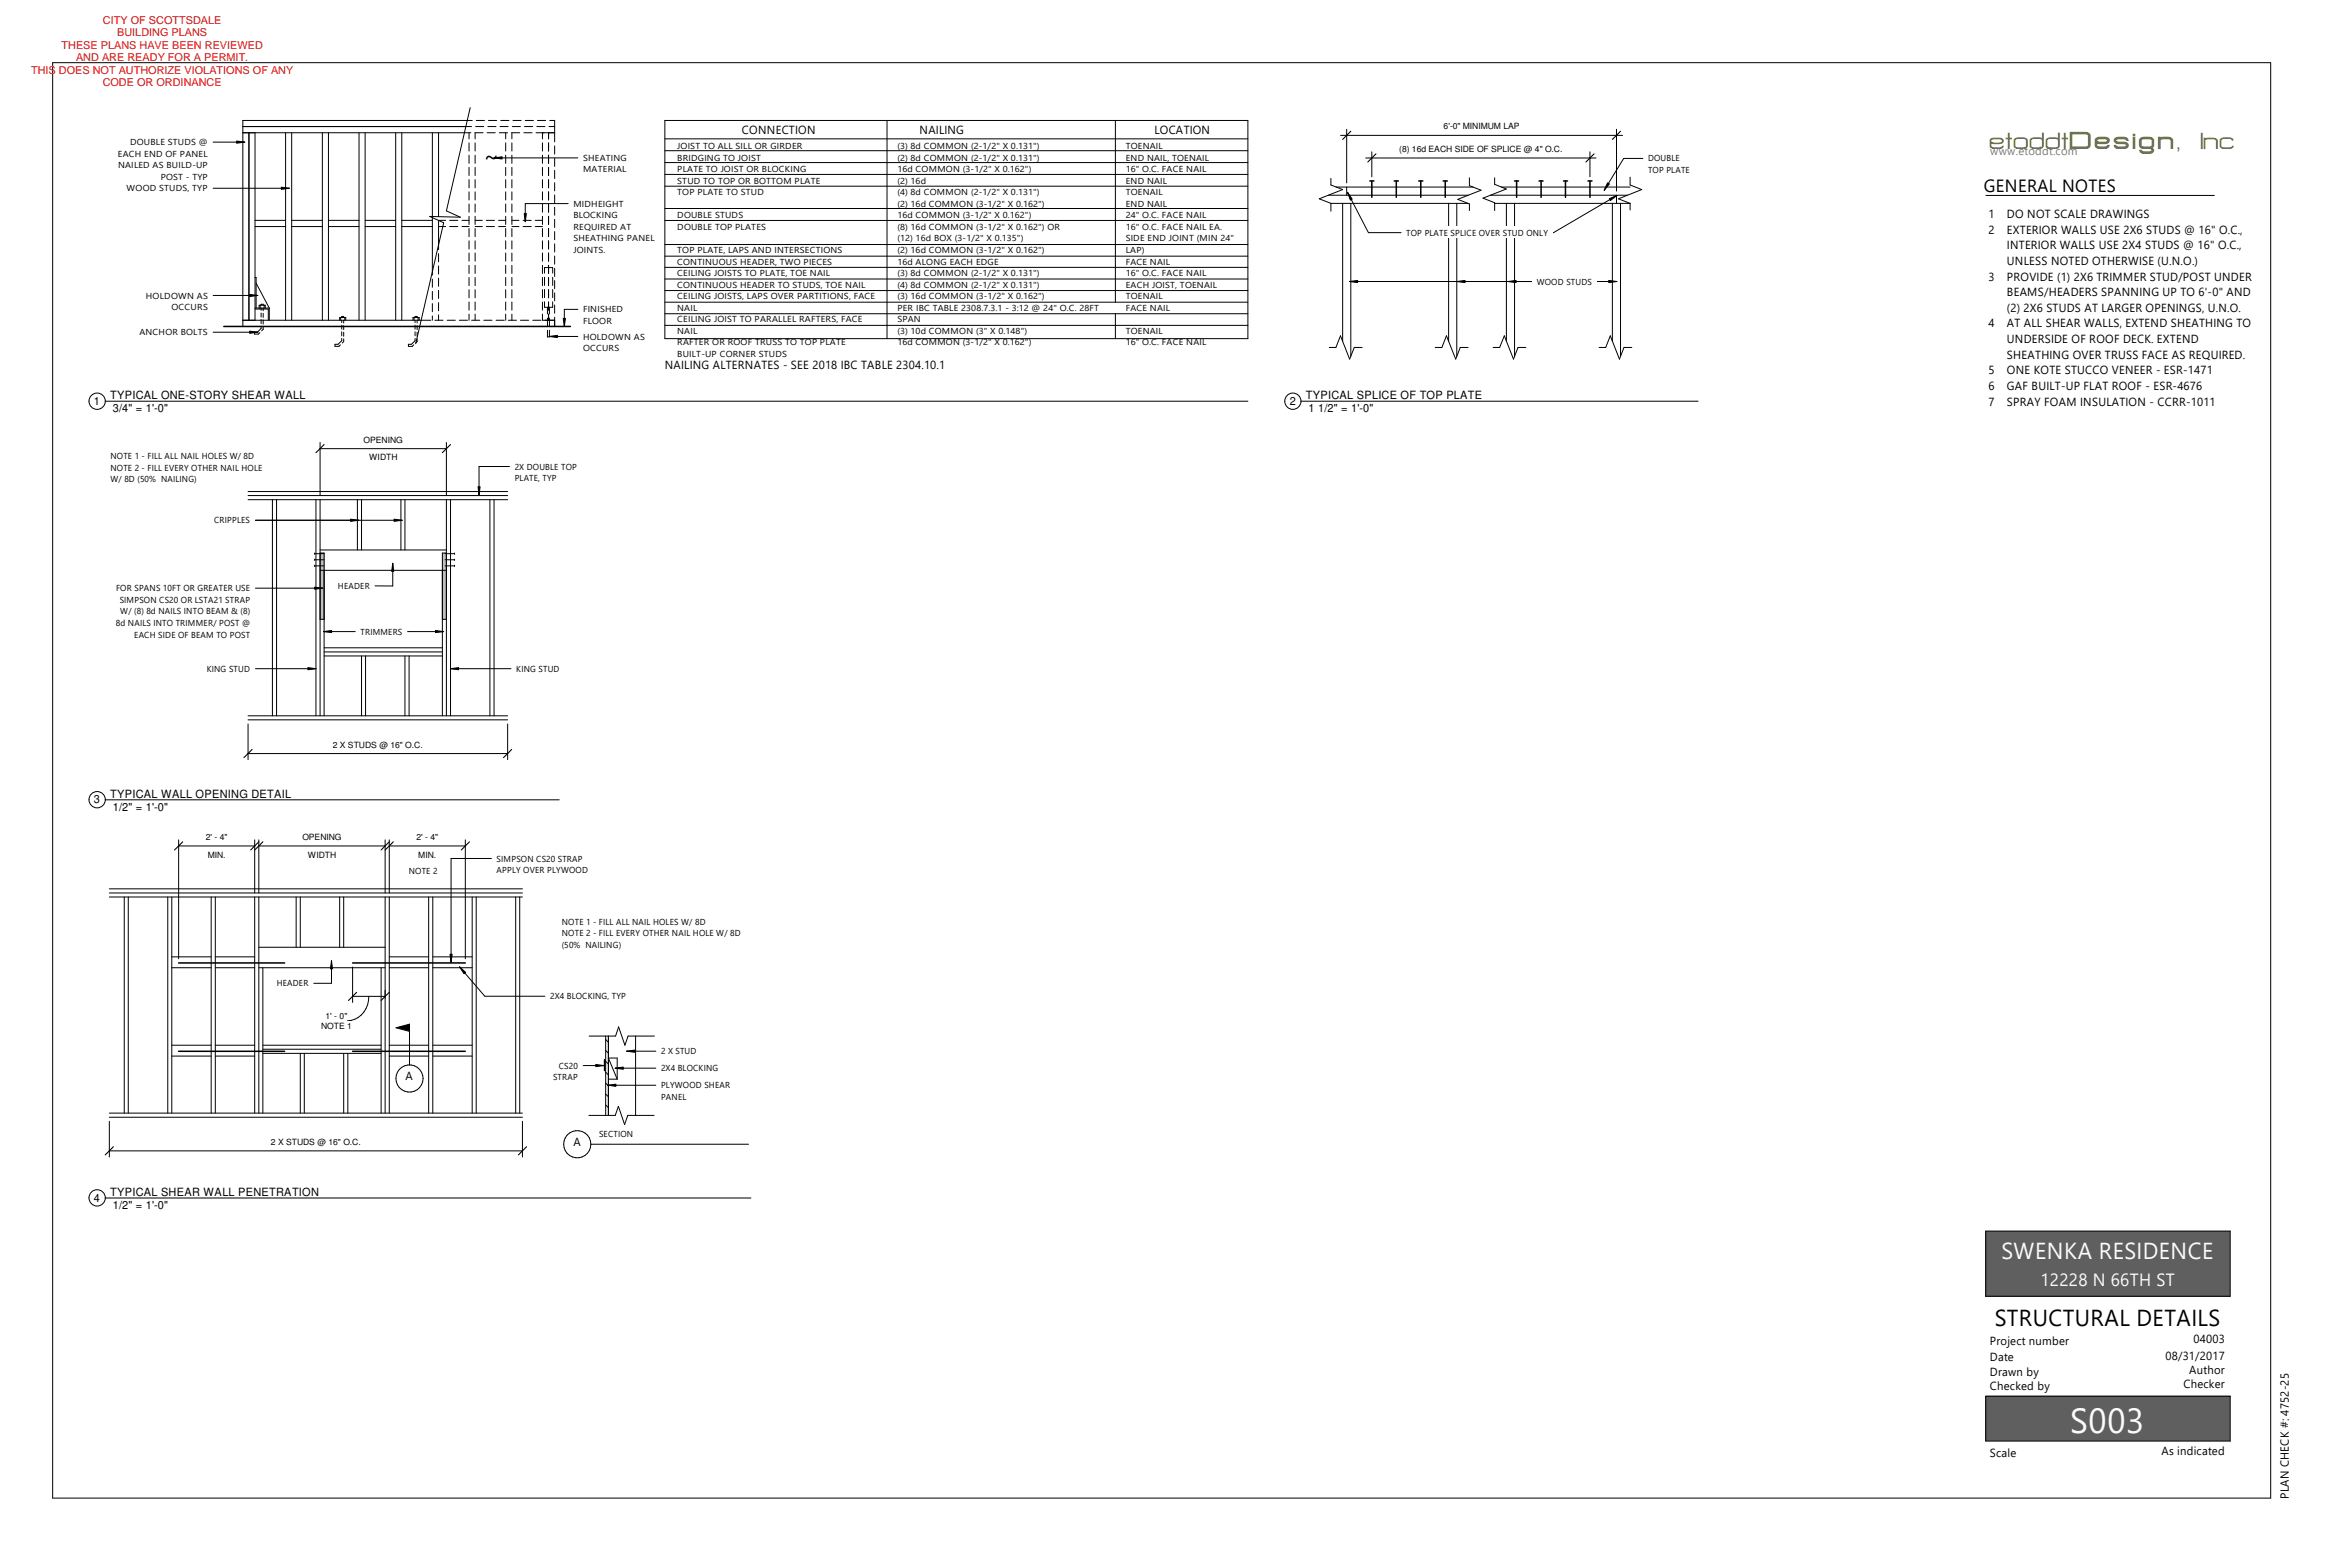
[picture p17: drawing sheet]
<svg xmlns="http://www.w3.org/2000/svg" width="914mm" height="610mm" viewBox="0 0 914 610" stroke-linecap="round" stroke-linejoin="round" font-family="sans-serif">
<defs><g id="words">
<text font-size="13.6" fill="#fbfbfb" x="805.5" y="557.7">S003</text>
<g font-size="9">
<text x="188.2" y="63.9">~</text>
<text x="776.1" y="515.7">STRUCTURAL DETAILS</text>
</g>
<text font-size="9" fill="#fbfbfb" x="778.8" y="489.6">SWENKA RESIDENCE</text>
<g font-size="7.6" fill="#627d01">
<text x="774.3" y="57.9">etoddtDesign,</text>
<text x="856.5" y="57.9">Inc</text>
</g>
<text font-size="6.9" x="771.9" y="74.5">GENERAL NOTES</text>
<text font-size="6.9" fill="#fbfbfb" x="794" y="500.2">12228 N 66TH ST</text>
<g font-size="4.6">
<text x="288.7" y="52.3">CONNECTION</text>
<text x="357.8" y="52.3">NAILING</text>
<text x="449.2" y="52.3">LOCATION</text>
<text x="773.8" y="84.8">1</text>
<text x="780.9" y="84.8">DO NOT SCALE DRAWINGS</text>
<text x="773.8" y="90.9">2</text>
<text x="780.9" y="90.9">EXTERIOR WALLS USE 2X6 STUDS @ 16&quot; O.C.,</text>
<text x="780.9" y="96.9">INTERIOR WALLS USE 2X4 STUDS @ 16&quot; O.C.,</text>
<text x="780.9" y="103">UNLESS NOTED OTHERWISE (U.N.O.)</text>
<text x="773.8" y="109.1">3</text>
<text x="780.9" y="109.1">PROVIDE (1) 2X6 TRIMMER STUD/POST UNDER</text>
<text x="780.9" y="115.2">BEAMS/HEADERS SPANNING UP TO 6'-0&quot; AND</text>
<text x="780.9" y="121.3">(2) 2X6 STUDS AT LARGER OPENINGS, U.N.O.</text>
<text x="773.8" y="127.4">4</text>
<text x="780.9" y="127.4">AT ALL SHEAR WALLS, EXTEND SHEATHING TO</text>
<text x="780.9" y="133.5">UNDERSIDE OF ROOF DECK. EXTEND</text>
<text x="258.7" y="143.7">NAILING ALTERNATES - SEE 2018 IBC TABLE 2304.10.1</text>
<text x="780.9" y="139.5">SHEATHING OVER TRUSS FACE AS REQUIRED.</text>
<text x="773.8" y="145.6">5</text>
<text x="780.9" y="145.6">ONE KOTE STUCCO VENEER</text>
<text x="838.9" y="145.6">-</text>
<text x="842" y="145.6">ESR</text>
<text x="849.5" y="145.6">-</text>
<text x="851.3" y="145.6">1471</text>
<text x="773.8" y="151.7">6</text>
<text x="780.9" y="151.7">GAF BUILT</text>
<text x="802" y="151.7">-</text>
<text x="803.8" y="151.7">UP FLAT ROOF</text>
<text x="834.8" y="151.7">-</text>
<text x="837.9" y="151.7">ESR</text>
<text x="845.4" y="151.7">-4676</text>
<text x="773.8" y="157.8">7</text>
<text x="780.9" y="157.8">SPRAY FOAM INSULATION -</text>
<text x="839.5" y="157.8">CCRR-1011</text>
<text x="157.8" y="420.2">A</text>
<text x="223.1" y="445.8">A</text>
<text x="774.3" y="523.2">Project number</text>
<text x="853.5" y="522.3">04003</text>
<text x="774.3" y="529.6">Date</text>
<text x="842.6" y="529">08/31/2017</text>
<text x="774.3" y="535.1">Drawn by</text>
<text x="851.9" y="534.5">Author</text>
<text x="890.7" y="539" transform="rotate(-90 890.7 539)">25</text>
<text x="774.3" y="540.7">Checked by</text>
<text x="849.6" y="540">Checker</text>
<text x="774.3" y="566.8">Scale</text>
<text x="841" y="566.2">As indicated</text>
<text x="890.7" y="583.1" transform="rotate(-90 890.7 583.1)">PLAN CHECK #: 4752-</text>
</g>
<text font-size="4.6" fill="#797979" x="774.4" y="60.5">www.etoddt.com</text>
<g font-size="4.4">
<text x="42.9" y="155.2">TYPICAL ONE-STORY SHEAR WALL</text>
<text x="508.2" y="155.2">TYPICAL SPLICE OF TOP PLATE</text>
<text x="36.6" y="157.5">1</text>
<text x="43.9" y="160.4">3/4&quot; = 1'-0&quot;</text>
<text x="501.9" y="157.5">2</text>
<text x="509.2" y="160.4">1 1/2&quot; = 1'-0&quot;</text>
<text x="42.9" y="310.3">TYPICAL WALL OPENING DETAIL</text>
<text x="36.6" y="312.5">3</text>
<text x="43.9" y="315.4">1/2&quot; = 1'-0&quot;</text>
<text x="36.6" y="467.4">4</text>
<text x="42.9" y="465.2">TYPICAL SHEAR WALL PENETRATION</text>
<text x="43.9" y="470.3">1/2&quot; = 1'-0&quot;</text>
</g>
<g font-size="4.2" fill="#f00">
<text x="40.1" y="9.2">CITY OF SCOTTSDALE</text>
<text x="45.6" y="14.1">BUILDING PLANS</text>
<text x="23.9" y="18.9">THESE PLANS HAVE BEEN REVIEWED</text>
<text x="29.6" y="23.8">AND ARE READY FOR A PERMIT.</text>
<text x="12.1" y="28.7">THIS DOES NOT AUTHORIZE VIOLATIONS OF ANY</text>
<text x="40" y="33.5">CODE OR ORDINANCE</text>
</g>
<g font-size="3.4">
<text x="50.6" y="56.5">DOUBLE STUDS @</text>
<text x="263.5" y="58">JOIST TO ALL SILL OR GIRDER</text>
<text x="349.2" y="58">(3) 8d COMMON (2-1/2&quot; X 0.131&quot;)</text>
<text x="438" y="58">TOENAIL</text>
<text x="45.9" y="61">EACH END OF PANEL</text>
<text x="45.9" y="65.5">NAILED AS BUILD</text>
<text x="74.8" y="65.5">-UP</text>
<text x="226.9" y="62.6">SHEATING</text>
<text x="263.5" y="62.4">BRIDGING TO JOIST</text>
<text x="349.2" y="62.4">(2) 8d COMMON (2-1/2&quot; X 0.131&quot;)</text>
<text x="438" y="62.4">END NAIL, TOENAIL</text>
<text x="641.3" y="62.8">DOUBLE</text>
<text x="62.5" y="70">POST -</text>
<text x="74.8" y="70">TYP</text>
<text x="226.9" y="67.1">MATERIAL</text>
<text x="263.5" y="66.9">PLATE TO JOIST OR BLOCKING</text>
<text x="263.5" y="71.5">STUD TO TOP OR BOTTOM PLATE</text>
<text x="349.2" y="66.9">16d COMMON (3-1/2&quot; X 0.162&quot;)</text>
<text x="349.2" y="71.5">(2) 16d</text>
<text x="438" y="66.9">16&quot; O.C. FACE NAIL</text>
<text x="438" y="71.5">END NAIL</text>
<text x="641.3" y="67.3">TOP PLATE</text>
<text x="49.3" y="74.4">WOOD STUDS, TYP</text>
<text x="263.5" y="75.9">TOP PLATE TO STUD</text>
<text x="349.2" y="75.9">(4) 8d COMMON (2-1/2&quot; X 0.131&quot;)</text>
<text x="438" y="75.9">TOENAIL</text>
<text x="223.1" y="80.4">MIDHEIGHT</text>
<text x="349.2" y="80.4">(2) 16d COMMON (3-1/2&quot; X 0.162&quot;)</text>
<text x="438" y="80.4">END NAIL</text>
<text x="223.1" y="84.9">BLOCKING</text>
<text x="223.1" y="89.4">REQUIRED AT</text>
<text x="263.5" y="84.9">DOUBLE STUDS</text>
<text x="263.5" y="89.4">DOUBLE TOP PLATES</text>
<text x="349.2" y="84.9">16d COMMON (3-1/2&quot; X 0.162&quot;)</text>
<text x="349.2" y="89.4">(8) 16d COMMON (3-1/2&quot; X 0.162&quot;) OR</text>
<text x="438" y="84.9">24&quot; O.C. FACE NAIL</text>
<text x="438" y="89.4">16&quot; O.C. FACE NAIL EA.</text>
<text x="223.1" y="93.9">SHEATHING PANEL</text>
<text x="349.2" y="93.9">(12) 16d BOX (3-1/2&quot; X 0.135&quot;)</text>
<text x="438" y="93.9">SIDE END JOINT (MIN 24&quot;</text>
<text x="547.2" y="91.7">TOP PLATE SPLICE OVER STUD ONLY</text>
<text x="223.1" y="98.4">JOINTS.</text>
<text x="263.5" y="98.4">TOP PLATE, LAPS AND INTERSECTIONS</text>
<text x="349.2" y="98.4">(2) 16d COMMON (3-1/2&quot; X 0.162&quot;)</text>
<text x="438" y="98.4">LAP)</text>
<text x="263.5" y="102.9">CONTINUOUS HEADER, TWO PIECES</text>
<text x="263.5" y="107.4">CEILING JOISTS TO PLATE, TOE NAIL</text>
<text x="349.2" y="102.9">16d ALONG EACH EDGE</text>
<text x="349.2" y="107.4">(3) 8d COMMON (2-1/2&quot; X 0.131&quot;)</text>
<text x="438" y="102.9">FACE NAIL</text>
<text x="438" y="107.4">16&quot; O.C. FACE NAIL</text>
<text x="263.5" y="111.9">CONTINUOUS HEADER TO STUDS, TOE NAIL</text>
<text x="349.2" y="111.9">(4) 8d COMMON (2-1/2&quot; X 0.131&quot;)</text>
<text x="438" y="111.9">EACH JOIST, TOENAIL</text>
<text x="598" y="110.7">WOOD STUDS</text>
<text x="56.8" y="116.2">HOLDOWN AS</text>
<text x="263.5" y="116.4">CEILING JOISTS, LAPS OVER PARTITIONS, FACE</text>
<text x="349.2" y="116.4">(3) 16d COMMON (3-1/2&quot; X 0.162&quot;)</text>
<text x="438" y="116.4">TOENAIL</text>
<text x="66.8" y="120.6">OCCURS</text>
<text x="226.9" y="121.5">FINISHED</text>
<text x="263.5" y="120.9">NAIL</text>
<text x="263.5" y="125.3">CEILING JOIST TO PARALLEL RAFTERS, FACE</text>
<text x="349.2" y="120.9">PER IBC TABLE 2308.7.3.1 - 3:12 @ 24&quot; O.C. 28FT</text>
<text x="349.2" y="125.4">SPAN</text>
<text x="438" y="120.9">FACE NAIL</text>
<text x="54.2" y="130.4">ANCHOR BOLTS</text>
<text x="226.9" y="126">FLOOR</text>
<text x="263.5" y="129.9">NAIL</text>
<text x="349.2" y="129.9">(3) 10d COMMON (3&quot; X 0.148&quot;)</text>
<text x="438" y="129.9">TOENAIL</text>
<text x="226.9" y="132.1">HOLDOWN AS</text>
<text x="226.9" y="136.6">OCCURS</text>
<text x="263.5" y="134.4">RAFTER OR ROOF TRUSS TO TOP PLATE</text>
<text x="349.2" y="134.4">16d COMMON (3-1/2&quot; X 0.162&quot;)</text>
<text x="438" y="134.4">16&quot; O.C. FACE NAIL</text>
<text x="263.5" y="138.9">BUILT-UP CORNER STUDS</text>
<text x="43" y="178.6">NOTE 1 - FILL ALL NAIL HOLES W/ 8D</text>
<text x="43" y="183.1">NOTE 2 - FILL EVERY OTHER NAIL HOLE</text>
<text x="200.3" y="182.7">2X DOUBLE TOP</text>
<text x="43" y="187.6">W/ 8D (50% NAILING)</text>
<text x="200.3" y="187.2">PLATE, TYP</text>
<text x="83.4" y="203.6">CRIPPLES</text>
<text x="45.2" y="230">FOR SPANS 10FT OR GREATER USE</text>
<text x="131.5" y="229.2">HEADER</text>
<text x="46.6" y="234.5">SIMPSON CS20 OR LSTA21 STRAP</text>
<text x="46.8" y="239">W/ (8) 8d NAILS INTO BEAM &amp; (8)</text>
<text x="45.1" y="243.5">8d NAILS INTO TRIMMER/ POST @</text>
<text x="52.2" y="248">EACH SIDE OF BEAM TO POST</text>
<text x="140.3" y="246.9">TRIMMERS</text>
<text x="80.4" y="261.4">KING STUD</text>
<text x="200.9" y="261.4">KING STUD</text>
<text x="193.3" y="335.2">SIMPSON CS20 STRAP</text>
<text x="159" y="339.9">NOTE 2</text>
<text x="193.3" y="339.6">APPLY OVER PLYWOOD</text>
<text x="218.6" y="359.8">NOTE 1 - FILL ALL NAIL HOLES W/ 8D</text>
<text x="218.6" y="364.3">NOTE 2 - FILL EVERY OTHER NAIL HOLE W/ 8D</text>
<text x="218.6" y="368.8">(50% NAILING)</text>
<text x="107.7" y="383.7">HEADER</text>
<text x="214.1" y="388.7">2X4 BLOCKING, TYP</text>
<text x="257.2" y="410.1">2 X STUD</text>
<text x="217.4" y="415.7">CS20</text>
<text x="257.2" y="416.7">2X4 BLOCKING</text>
<text x="215.2" y="420.2">STRAP</text>
<text x="257.2" y="423.4">PLYWOOD SHEAR</text>
<text x="257.2" y="427.9">PANEL</text>
<text x="233.1" y="442.4">SECTION</text>
</g>
<g font-size="3.3">
<text x="561.7" y="50.3">6'-0&quot; MINIMUM LAP</text>
<text x="544.4" y="59.1">(8) 16d EACH SIDE OF SPLICE @ 4&quot; O.C.</text>
<text x="141.5" y="172.2">OPENING</text>
<text x="143.6" y="179.1">WIDTH</text>
<text x="129.5" y="290.8">2 X STUDS @ 16&quot; O.C.</text>
<text x="80.1" y="326.8">2' - 4&quot;</text>
<text x="117.6" y="326.8">OPENING</text>
<text x="162" y="326.8">2' - 4&quot;</text>
<text x="80.8" y="333.7">MIN.</text>
<text x="119.8" y="333.7">WIDTH</text>
<text x="162.8" y="333.7">MIN.</text>
<text x="124.9" y="400.1">NOTE 1</text>
<text x="126.7" y="396.4">1' - 0&quot;</text>
<text x="105.4" y="445.4">2 X STUDS @ 16&quot; O.C.</text>
</g>
</g></defs>
<g fill="none" stroke="#000" stroke-width=".39">
<path d="M516.9 75.9h54.4M517.9 79.1h53.3M517.9 69.4v2.6l4.5 1.7-9.1 3.6 4.6 1.8M517.9 79.1v3.1M519.9 72.8h53.3M522.4 79.1v53.6M524 72.8v3.1M525.6 79.1v59.5M563.7 79.1v53.6M566.8 79.1v59.5M571.8 69.2v3l4.5 1.8-9.1 3.6 4.6 1.7v2.6M580 75.9h53.3"/>
<path d="M581.6 79.1h52.7M581.6 69.2v2.5l4.5 1.8-9.1 3.6 4.6 1.8v3M584.2 72.8h50.1M586.1 79.1v53.6M589.3 79.1v59.5M627.4 79.1v53.6M629 75.9v3.2M630.6 79.1v59.5M634.3 68.9v3.1l4.5 1.7-9 3.6 4.5 1.8M634.3 79.1v2.6M517.2 135.2h2.6l1.8-4.6 3.5 9.1 1.9-4.5h3M558.5 135.2h2.5l1.8-4.6 3.6 9.1 1.8-4.5h3"/>
<path d="M581 135.2h2.5l1.8-4.6 3.6 9.1 1.8-4.5h3M622.2 135.2h2.6l1.8-4.6 3.5 9.1 1.8-4.5h3.1"/>
</g>
<g fill="none" stroke="#000" stroke-width=".59">
<path d="M533 70.4h1.6M533.8 70.4v6.4M542.5 70.4h1.6M543.3 70.4v6.4M552 70.4h1.6M552.8 70.4v6.4M561.6 70.4h1.6M562.4 70.4v6.4M589.3 70.4h1.6M590.1 70.4v6.4M598.8 70.4h1.6M599.7 70.4v6.4"/>
<path d="M608.4 70.4h1.5M609.1 70.4v6.4M617.9 70.4h1.6M618.7 70.4v6.4"/>
</g>
<g fill="#c0c0c0">
<path d="M124.5 215.1h1.6v25.8h-1.6z"/>
<path d="M172.1 215.1h1.6v25.8h-1.6z"/>
</g>
<g fill="none" stroke="#000" stroke-width=".39">
<path d="M94.5 49.2h89M94.5 51.6h88.7M96.9 51.6v73M99.2 51.6v73M111.1 51.6v73M113.5 51.6v73M125.4 51.6v73M127.8 51.6v73M139.7 51.6v73M142.1 51.6v73M154 51.6v73M156.3 51.6v73"/>
<path d="M168.2 51.6v32.6M170.6 51.6v32.7M182.5 51.6v2.4M182.5 55.6v3.2M183 41.9l-9.3 40.1 5.4 2.5-11.9-.3 5.4 2.5-10.8 47M183.8 46.9h-89.3v80.1M184.9 55.6v3.2M185.1 49.2h3.1M185.3 46.9h3.2M188 51.6h-3.2l.1 2.4M189.5 51.6h3.2M189.8 49.2h3.2"/>
<path d="M190.1 46.9h3.2M194.3 51.6h3.2M194.6 49.2h3.1M194.9 46.9h3.1M196.8 51.6v2.4M196.8 55.6v3.2M199.1 51.6h3.1M199.2 51.6v2.4M199.2 55.6v3.2M199.3 49.2h3.2M199.6 46.9h3.2M203.8 51.6h3.2"/>
<path d="M204.1 49.2h3.2M204.4 46.9h3.2M208.6 51.6h7.2M208.9 49.2h3.1M209.1 46.9h3.2M211.1 51.6v2.4M211.1 55.6v3.2M213.4 51.6v2.4M213.4 55.6v3.2M213.6 49.2h2.2M213.9 46.9h1.9v8.3M215.8 56.8v3.1"/>
<path d="M258.7 46.9h226.9v84.8h-226.9zM258.7 54h226.9M258.7 58.6h226.9M345.1 46.9v84.8M434 46.9v70.7M533.8 59.1v9.7M618.7 59.1v9.7M182.5 60.4v3.1M182.5 65.1v3.2M182.5 69.9v3.2M182.5 74.6v3.2M182.5 79.4v3.2"/>
<path d="M184.9 60.4v3.1M184.9 65.1v3.2M184.9 69.9v3.2M184.9 74.6v3.2M184.9 79.4v3.2M196.8 60.4v3.1M196.8 65.1v3.2M196.8 69.9v3.2M196.8 74.6v3.2M196.8 79.4v3.2M199.2 60.4v3.1M199.2 65.1v3.2"/>
<path d="M199.2 69.9v3.2M199.2 74.6v3.2M199.2 79.4v3.2M211.1 60.4v3.1M211.1 65.1v3.2M211.1 69.9v3.2M211.1 74.6v3.2M211.1 79.4v3.2M213.4 60.4v3.1M213.4 65.1v3.2M213.4 69.9v3.2M213.4 74.6v3.2"/>
<path d="M213.4 79.4v3.2M215.8 61.6v3.1M215.8 66.3v3.2M215.8 71.1v3.2M215.8 75.8v3.2M258.7 63.2h226.9M258.7 67.9h226.9M258.7 72.4h226.9M531.4 61.5h89.6M772.8 76h88.8M99.2 88.1h11.9M99.2 85.7h11.9"/>
<path d="M113.5 88.1h11.9M113.5 85.7h11.9M127.8 88.1h11.9M127.8 85.7h11.9M142.1 88.1h11.9M142.1 85.7h11.9M156.3 88.1h11.9M156.3 85.7h11.9M168.2 84.7v22.3M170.6 88.1h2.8M170.6 85.7h2.8M170.6 85.8v11.3"/>
<path d="M170.6 98.7v3.2M175 88.1h3.1M175 85.7h3.1M179.7 88.1h2.8M179.7 85.7h2.8M182.5 84.2v3.1M182.5 88.9v3.2M182.5 93.7v3.2M182.5 98.4v3.2M184.9 88.1h2.8M184.9 85.7h2.8M184.9 84.2v3.1"/>
<path d="M184.9 88.9v3.2M184.9 93.7v3.2M184.9 98.4v3.2M189.2 88.1h3.2M189.2 85.7h3.2M194 88.1h2.8M194 85.7h2.8M196.8 84.2v3.1M196.8 88.9v3.2M196.8 93.7v3.2M196.8 98.4v3.2M199.2 88.1h2.7"/>
<path d="M199.2 85.7h2.7M199.2 84.2v3.1M199.2 88.9v3.2M199.2 93.7v3.2M199.2 98.4v3.2M203.5 88.1h3.2M203.5 85.7h3.2M208.3 88.1h2.8M208.3 85.7h2.8M211.1 84.2v3.1M211.1 88.9v3.2M211.1 93.7v3.2"/>
<path d="M211.1 98.4v3.2M213.4 84.2v3.1M213.4 88.9v3.2M213.4 93.7v3.2M213.4 98.4v3.2M215.8 80.6v3.1M215.8 85.3v3.2M215.8 90.1v3.2M215.8 94.9v3.1M215.8 99.6v3.2M258.7 81.1h226.9M258.7 85.8h226.9"/>
<path d="M258.7 95.1h226.9M258.7 99.7h226.9M99.2 119.8h5.6M99.2 108h.5v11.8M99.7 110.2l5.1 9.6M100.8 119.8v-1.1h2.4v1.1M101.2 118.7v1.1M101.6 118.7v-.3h.8v.3M101.6 119.8v.9M102.4 119.8v1.1M102.8 118.7v1.1M104.8 119.8v4.8"/>
<path d="M168.2 108.6v3.2M168.2 113.4v3.1M168.2 118.1v3.2M170.6 103.5v3.1M170.6 108.2v3.2M170.6 112.9v3.2M170.6 117.7v3.2M182.5 103.2v3.2M182.5 108v3.1M182.5 112.7v3.2M182.5 117.5v3.2M184.9 103.2v3.2"/>
<path d="M184.9 108v3.1M184.9 112.7v3.2M184.9 117.5v3.2M196.8 103.2v3.2M196.8 108v3.1M196.8 112.7v3.2M196.8 117.5v3.2M199.2 103.2v3.2M199.2 108v3.1M199.2 112.7v3.2M199.2 117.5v3.2M211.1 103.2v3.2"/>
<path d="M211.1 108v3.1M211.1 112.7v3.2M211.1 117.5v3.2M211.9 106.3v-2.2h3.2v2.2M211.9 107.9v3.1M211.9 112.6v3.2M211.9 117.4v2.1h3.2v-2.1M213 119.5v2.6M213.4 103.2v3.2M213.4 108v3.1M213.4 112.7v3.2M213.4 117.5v3.2"/>
<path d="M213.8 119.5v2.6M215.1 107.9v3.1M215.1 112.6v3.2M215.8 104.4v3.2M215.8 109.1v3.2M215.8 113.9v3.2M215.8 118.7v3.1M258.7 104h226.9M258.7 108.5h226.9M258.7 113h226.9M258.7 117.6h226.9M94.5 124.6h73.1"/>
<path d="M99.2 120.2h5.2v4.4M101.6 121.8v1.5M101.6 124.3v1.6M101.6 126.9v.9l-1.4 1.4h-1.2v.8h1.5l.6-.6M102.4 127v1.1l-.6 .6M102.4 121.9v1.6M102.4 124.5v1.6M132.2 124.6v-1.1h2.3v1.1M132.5 123.5v1.1M133 123.5v-.4h.7v.4M133 124.6v.9M133 126.5v1.6"/>
<path d="M133 129.1v1.5M133 131.7v.8l-1.5 1.4h-1.2v.8h1.6l.6-.5M133.7 124.6v1M133.7 126.7v1.5M133.7 129.2v1.6M133.7 131.8v1.1l-.5 .5M134.2 123.5v1.1M160.7 124.6v-1.1h2.4v1.1M161.1 123.5v1.1M161.5 131.7v.8l-1.4 1.4h-1.2v.8h1.5l.6-.5M161.5 123.5v-.4h.8v.4M161.5 124.6v.9"/>
<path d="M161.5 126.5v1.6M161.5 129.1v1.5M162.3 131.8v1.1l-.6 .5M162.3 124.6v1M162.3 126.7v1.5M162.3 129.2v1.6M162.7 123.5v1.1M163.3 127h1.7M166.6 127h3.2M168.2 122.9v1.7M169.2 124.6h3.2M170.6 122.5v2.1"/>
<path d="M171.3 127h3.2M174 124.6h3.2M176.1 127h3.2M178.7 124.6h3.2M180.8 127h3.2M182.5 122.2v2.4M183.5 124.6h3.2M184.9 122.2v2.4M185.6 127h3.2M188.3 124.6h3.1M190.4 127h3.1M193 124.6h3.2"/>
<path d="M195.1 127h3.2M196.8 122.2v2.4M197.8 124.6h3.2M199.2 122.2v2.4M199.9 127h3.2M202.5 124.6h3.2M204.6 127h3.2M207.3 124.6h3.2M209.4 127h3.2M211.1 122.2v2.4h4.7M213 123.7v3.2M213 128.5v2.6h.8v-2.6"/>
<path d="M213.4 122.2v2.4M213.8 123.7v3.2M215.8 123.4v3.6h-1.6M258.7 122h226.9M258.7 126.6h226.9M434 122v9.7M96.5 191.2h101M96.5 192.8h101M96.5 194.4h101M106 194.4v84.1M107.6 194.4v84.1M122.9 194.4v84.1"/>
<path d="M124.5 194.4v84.1M139.1 194.4v19.6M140.7 194.4v19.6M156 194.4v19.6M157.6 194.4v19.6M173.7 194.4v84.1M175.3 194.4v84.1M190.6 194.4v84.1M192.2 194.4v84.1M122.4 215.4h3.7M122.4 215.1v.5M122.4 217.5v.5"/>
<path d="M122.4 219.9v.5M122.4 217.8h3.7M124.5 214h49.2M124.5 215.1h1.6v63.4M173.2 215.4h3.7M173.2 217.8h3.7M173.7 215.1h-1.6v63.4M176.9 215.1v.5M176.9 217.5v.5M176.9 219.9v.5M122.4 220.1h3.7M124.5 221.9h49.2"/>
<path d="M173.2 220.1h3.7M124.5 240.9h1.6M126.1 255.2h46M126.1 253.6h46M126.1 252h46M140.7 255.2v23.3M142.2 255.2v23.3M157.6 255.2v23.3M159.2 255.2v23.3M172.1 240.9h1.6M96.5 278.5h101M96.5 280h101"/>
<path d="M42.5 345.8h160.8M42.5 347.4h160.8M42.5 349h160.8M48.3 349v84M49.9 349v84M65.3 349v84M66.8 349v84M82.2 349v84M83.8 349v84M99.1 349v84M100.7 349v84M115.2 349v19.5"/>
<path d="M116.8 349v19.5M132.2 349v19.5M133.7 349v19.5M149.9 349v84M151.5 349v84M166.8 349v84M168.4 349v84M183.7 349v84M185.3 349v84M200.7 349v84M202.2 349v84M66.8 376.5h15.4"/>
<path d="M66.8 372.2h15.4M83.8 376.5h15.3M83.8 372.2h15.3M100.7 376.5h49.2M100.7 368.5h49.2M102.3 376.5v56.5M148.3 376.5v56.5M151.5 376.5h15.3M151.5 372.2h15.3M168.4 376.5h15.3M168.4 372.2h15.3M66.8 406.6h15.4"/>
<path d="M66.8 410.8h15.4M83.8 406.6h15.3M83.8 410.8h15.3M102.3 409.8h46M102.3 408.2h46M102.3 406.6h46M116.8 409.8v23.2M118.4 409.8v23.2M133.7 409.8v23.2M135.3 409.8v23.2M151.5 406.6h15.3M151.5 410.8h15.3"/>
<path d="M159.3 401.2l-5.2-1.4 5.2-1.4v15.9M168.4 406.6h15.3M168.4 410.8h15.3M229.2 403.1h10.3l1.2-3.6 2.5 7.1 1.2-3.5h10.2M235.7 417.1l1 1.1M235.7 412.9l1 1M235.7 408.6l1 1.1M235.7 404.4l1 1.1M235.7 403.1v30.8M236.7 403.1v30.8M236.7 411.6h3.5v8.2zM236.7 419.8h3.5"/>
<path d="M247.3 403.1v30.8M42.5 434.6h160.8M42.5 433h160.8M229.2 433.9h10.2l1.2-3.5 2.4 7.1 1.3-3.6h10.2M235.7 429.9l1 1M235.7 425.6l1 1M235.7 421.3l1 1.1M229.9 445.1h61.4"/>
<circle cx="159.3" cy="419.6" r="5.3"/>
<circle cx="224.6" cy="445.1" r="5.3"/>
</g>
<path d="M154.1 398.4h5.2v2.8h-5.2z" fill="#000"/>
<path d="M87.1 127h134.9M69.5 374.6h41.2M137.2 374.6h43.9M69.5 409h41.2M137.2 409h43.9M235.2 412.2v4.3" fill="none" stroke="#000" stroke-width=".59"/>
<path d="M535.4 59.9l-3.2 3.1M620.3 59.9l-3.2 3.1" fill="none" stroke="#000" stroke-width=".42"/>
<path d="M544.4 56.1h63.5v3.8h-63.5z" fill="#fff"/>
<path d="M521.6 52.7h109.8M524 50.3v20.9M629 50.3v24" fill="none" stroke="#000" stroke-width=".39"/>
<path d="M525.6 51.1l-3.2 3.1M630.6 51.1l-3.2 3.1" fill="none" stroke="#000" stroke-width=".42"/>
<path d="M561.7 47.3h29.6v3.8h-29.6z" fill="#fff"/>
<path d="M524.3 74.8l1.9 2.7-.8 .4zM524.3 74.8l8.2 15.7h12.7M626.2 77.3l3-1.3-2.6 2zM629.2 76l-24.7 14.5M604.4 90.5h.1" fill="none" stroke="#000" stroke-width=".39"/>
<path d="M524.3 74.8l1.9 2.7-.8 .4zM626.2 77.3l3-1.3-2.6 2z" fill="#000"/>
<path d="M547.2 88.1h55.2v4.5h-55.2z" fill="#fff"/>
<path d="M625.5 71.1l.7 .4-2 2.5z" fill="#000"/>
<path d="M625.5 71.1l.7 .4-2 2.5zM639.2 61.6h-7.4l-7.6 12.4" fill="none" stroke="#000" stroke-width=".39"/>
<g fill="#fff">
<path d="M641.3 59.2h13.3v4.5h-13.3z"/>
<path d="M641.3 63.7h16.3v4.5h-16.3z"/>
</g>
<path d="M525.1 109.5l3.2-.4v.8zM525.1 109.5h70.8M566.9 109.5l3.2-.4v.8zM586.7 109.5l3.2-.4v.8zM621.5 109.5h7.7M626 109.1l3.2 .4-3.2 .4z" fill="none" stroke="#000" stroke-width=".39"/>
<path d="M525.1 109.5l3.2-.4v.8zM566.9 109.5l3.2-.4v.8zM586.7 109.5l3.2-.4v.8zM626 109.1l3.2 .4-3.2 .4z" fill="#000"/>
<path d="M598 107.1h21.5v4.4h-21.5z" fill="#fff"/>
<path d="M124.5 174.5h49.2M124.5 172.1v20.7M173.7 172.1v20.7" fill="none" stroke="#000" stroke-width=".39"/>
<path d="M126.1 172.9l-3.2 3.2M175.3 172.9l-3.2 3.2" fill="none" stroke="#000" stroke-width=".42"/>
<g fill="#fff">
<path d="M143.6 176.1h11v3.7h-11z"/>
<path d="M141.5 169.2h15.3v3.7h-15.3z"/>
</g>
<path d="M186 189.4h.8l-.4 3.1z" fill="#000"/>
<path d="M186 189.4h.8l-.4 3.1zM198.2 181.5h-11.8v11M96.5 293.2h101M96.5 281.6v13.9M197.5 281.6v13.9" fill="none" stroke="#000" stroke-width=".39"/>
<path d="M98.1 291.5l-3.2 3.2M199.1 291.5l-3.2 3.2" fill="none" stroke="#000" stroke-width=".42"/>
<path d="M129.5 287.8h35v3.7h-35z" fill="#fff"/>
<path d="M136.4 202l3.2 .4-3.2 .4zM152.8 219.1l.4 3.2h-.8zM153.3 202l3.2 .4-3.2 .4zM122.4 228.4l3.2 .4-3.2 .4zM125.9 245.7l3.1-.4v.8zM169.5 245.3l3.1 .4-3.1 .4zM119.8 259.7l3.2 .4-3.2 .5zM175.3 260.1l3.1-.4v.9z" fill="#000"/>
<g fill="none" stroke="#000" stroke-width=".39">
<path d="M99.4 202.4h57.1M136.4 202l3.2 .4-3.2 .4zM152.8 219.1l.4 3.2h-.8zM152.8 219.1v8.9l-6.9-.1M153.3 202l3.2 .4-3.2 .4zM99.4 228.8h26.2M122.4 228.4l3.2 .4-3.2 .4zM119.8 259.7l3.2 .4-3.2 .5zM125.9 245.7l3.1-.4v.8zM125.9 245.7h12.3M158.7 245.7h13.9M169.5 245.3l3.1 .4-3.1 .4z"/>
<path d="M99.4 260.1h23.6M175.3 260.1l3.1-.4v.9zM175.3 260.1h23.5M69.5 329.1h29.6M69.5 326.7v46.3M99.1 326.7v20.7"/>
</g>
<path d="M71.1 327.5l-3.2 3.2M100.7 327.5l-3.2 3.2" fill="none" stroke="#000" stroke-width=".42"/>
<g fill="#fff">
<path d="M80.8 330.7h7v3.7h-7z"/>
<path d="M80.1 323.8h8.5v3.7h-8.5z"/>
</g>
<path d="M151.5 329.1h29.6M151.5 326.7v20.7M181.1 326.7v46.3" fill="none" stroke="#000" stroke-width=".39"/>
<path d="M153 327.5l-3.1 3.2M182.7 327.5l-3.2 3.2" fill="none" stroke="#000" stroke-width=".42"/>
<g fill="#fff">
<path d="M162.8 330.7h7v3.7h-7z"/>
<path d="M162 323.8h8.5v3.7h-8.5z"/>
</g>
<path d="M100.7 329.1h49.2M100.7 326.7v20.7M149.9 326.7v20.7" fill="none" stroke="#000" stroke-width=".39"/>
<path d="M102.3 327.5l-3.2 3.2M151.5 327.5l-3.2 3.2" fill="none" stroke="#000" stroke-width=".42"/>
<g fill="#fff">
<path d="M119.8 330.7h11v3.7h-11z"/>
<path d="M117.6 323.8h15.3v3.7h-15.3z"/>
</g>
<path d="M178.8 376.1l2.4 2.1-.6 .6z" fill="#000"/>
<path d="M178.8 376.1l2.4 2.1-.6 .6zM178.8 376.1l9.8 11.5h23.4M42.5 436.2v13.9M203.3 436.2v13.9M42.5 447.7h160.8" fill="none" stroke="#000" stroke-width=".39"/>
<path d="M44.1 446.1l-3.2 3.2M204.9 446.1l-3.2 3.2" fill="none" stroke="#000" stroke-width=".42"/>
<path d="M105.4 442.4h35v3.7h-35z" fill="#fff"/>
<path d="M175.1 371.2h.8l-.4 3.2z" fill="#000"/>
<path d="M191.2 334h-15.7v40.4M137.2 376.2v13.8M175.1 371.2h.8l-.4 3.2zM137.2 387.6h12.7M143.5 387.6a9 9 0 0 1-8.4 9.5M149.9 385.2v3.1" fill="none" stroke="#000" stroke-width=".39"/>
<path d="M138.8 386l-3.2 3.2M151.5 386l-3.2 3.2" fill="none" stroke="#000" stroke-width=".42"/>
<g fill="#fff">
<path d="M124.9 397.1h12v3.8h-12z"/>
<path d="M126.7 393.4h8.5v3.7h-8.5z"/>
</g>
<path d="M129 373.7l.4 3.2h-.8zM231.8 414.1l3.2 .4-3.2 .5zM239.4 415.5l3.1-.4v.9zM243.8 408.9l3.2-.4v.9zM236.5 422.2l3.1-.4v.8z" fill="#000"/>
<path d="M129 373.7l.4 3.2h-.8zM129 373.7v8.8h-6.9M226.9 414.5h8.1M231.8 414.1l3.2 .4-3.2 .5zM239.4 415.5l3.1-.4v.9zM239.4 415.5h15.8M243.8 408.9l3.2-.4v.9zM243.8 408.9h11.4M236.5 422.2l3.1-.4v.8zM236.5 422.2h18.7" fill="none" stroke="#000" stroke-width=".39"/>
<g fill="#fff">
<path d="M773.8 79.8h2.4v6.1h-2.4z"/>
<path d="M773.8 85.9h2.4v6.1h-2.4z"/>
<path d="M773.8 104.2h2.4v6h-2.4z"/>
<path d="M773.8 122.4h2.4v6.1h-2.4z"/>
<path d="M773.8 140.7h2.4v6.1h-2.4z"/>
<path d="M773.8 146.8h2.4v6h-2.4z"/>
<path d="M773.8 152.8h2.4v6.1h-2.4z"/>
<path d="M780.9 79.8h55.6v6.1h-55.6z"/>
<path d="M780.9 85.9h93v6.1h-93z"/>
<path d="M780.9 92h92.6v6.1h-92.6z"/>
<path d="M780.9 98.1h74.4v6.1h-74.4z"/>
<path d="M780.9 104.2h96.6v6h-96.6z"/>
<path d="M780.9 110.2h78.1v6.1h-78.1z"/>
<path d="M859 110.2h1.8v6.1h-1.8z"/>
<path d="M860.9 110.2h16.3v6.1h-16.3z"/>
<path d="M780.9 116.3h91.1v6.1h-91.1z"/>
<path d="M780.9 122.4h96.4v6.1h-96.4z"/>
<path d="M780.9 128.5h76v6.1h-76z"/>
<path d="M780.9 134.6h92.8v6.1h-92.8z"/>
<path d="M780.9 140.7h58v6.1h-58z"/>
<path d="M838.9 140.7h1.8v6.1h-1.8z"/>
<path d="M842 140.7h7.5v6.1h-7.5z"/>
<path d="M849.5 140.7h1.8v6.1h-1.8z"/>
<path d="M851.3 140.7h9.8v6.1h-9.8z"/>
<path d="M780.9 146.8h21.1v6h-21.1z"/>
<path d="M802 146.8h1.8v6h-1.8z"/>
<path d="M803.8 146.8h31v6h-31z"/>
<path d="M834.8 146.8h1.9v6h-1.9z"/>
<path d="M837.9 146.8h7.5v6h-7.5z"/>
<path d="M845.4 146.8h1.8v6h-1.8z"/>
<path d="M847.2 146.8h9.8v6h-9.8z"/>
<path d="M780.9 152.8h55.5v6.1h-55.5z"/>
<path d="M836.4 152.8h1.8v6.1h-1.8z"/>
<path d="M839.5 152.8h11.1v6.1h-11.1z"/>
<path d="M850.6 152.8h1.9v6.1h-1.9z"/>
<path d="M852.5 152.8h9.7v6.1h-9.7z"/>
</g>
<path d="M92.1 54.9l3.2 .4-3.2 .4z" fill="#000"/>
<path d="M82.9 55.3h12.4M92.1 54.9l3.2 .4-3.2 .4z" fill="none" stroke="#000" stroke-width=".39"/>
<g fill="#fff">
<path d="M50.6 52.8h30.3v4.5h-30.3z"/>
<path d="M45.9 57.3h35v4.5h-35z"/>
<path d="M45.9 61.8h28.9v4.5h-28.9z"/>
<path d="M74.8 61.8h1.5v4.5h-1.5z"/>
<path d="M76.3 61.8h4.6v4.5h-4.6z"/>
<path d="M62.5 66.3h9.8v4.5h-9.8z"/>
<path d="M72.3 66.3h1.5v4.5h-1.5z"/>
<path d="M74.8 66.3h6.1v4.5h-6.1z"/>
</g>
<path d="M109.5 72.8l3.1 .4-3.1 .5z" fill="#000"/>
<path d="M82.9 73.2h29.7M109.5 72.8l3.1 .4-3.1 .5z" fill="none" stroke="#000" stroke-width=".39"/>
<g fill="#fff">
<path d="M49.3 70.8h31.6v4.5h-31.6z"/>
<path d="M188.2 54.3h6.2v11.9h-6.2z"/>
</g>
<path d="M192.2 61.4l3.2-.4v.8z" fill="#000"/>
<path d="M192.2 61.4l3.2-.4v.8zM192.2 61.4h32.6" fill="none" stroke="#000" stroke-width=".39"/>
<g fill="#fff">
<path d="M226.9 59h18.1v4.5h-18.1z"/>
<path d="M226.9 63.5h17v4.4h-17z"/>
</g>
<path d="M204 83.1h.8l-.4 3.2z" fill="#000"/>
<path d="M221.1 79.2h-16.7v7.1M204 83.1h.8l-.4 3.2z" fill="none" stroke="#000" stroke-width=".39"/>
<g fill="#fff">
<path d="M223.1 76.8h20.7v4.4h-20.7z"/>
<path d="M223.1 81.2h18.5v4.5h-18.5z"/>
<path d="M223.1 85.7h23.6v4.6h-23.6z"/>
<path d="M223.1 90.3h32.7v4.4h-32.7z"/>
<path d="M223.1 94.7h12.6v4.5h-12.6z"/>
</g>
<path d="M219.2 123.9h.8l-.4 3.1z" fill="#000"/>
<path d="M219.2 123.9h.8l-.4 3.1zM224.8 120.4h-5.2v6.6" fill="none" stroke="#000" stroke-width=".39"/>
<g fill="#fff">
<path d="M226.9 117.9h16.7v4.5h-16.7z"/>
<path d="M226.9 122.4h11.3v4.5h-11.3z"/>
</g>
<path d="M213.7 130.9l3.2-.4v.8z" fill="#000"/>
<path d="M213.7 130.9l3.2-.4v.8zM213.7 130.9h11.1" fill="none" stroke="#000" stroke-width=".39"/>
<g fill="#fff">
<path d="M226.9 128.4h25.1v4.5h-25.1z"/>
<path d="M226.9 132.9h14.1v4.5h-14.1z"/>
</g>
<path d="M97.2 128.8l3.1 .4-3.1 .5z" fill="#000"/>
<path d="M82.9 129.2h17.4M97.2 128.8l3.1 .4-3.1 .5z" fill="none" stroke="#000" stroke-width=".39"/>
<path d="M54.2 126.8h26.7v4.5h-26.7z" fill="#fff"/>
<path d="M97.2 114.6l3.1 .3-3.1 .5z" fill="#000"/>
<path d="M82.9 114.9h17.4M97.2 114.6l3.1 .3-3.1 .5z" fill="none" stroke="#000" stroke-width=".39"/>
<g fill="#fff">
<path d="M56.8 112.5h24.1v4.5h-24.1z"/>
<path d="M66.8 117h14.1v4.5h-14.1z"/>
</g>
<path d="M20.5 24.4h863v558.4h-863zM772.7 543.2h95.1" fill="none" stroke="#000" stroke-width=".39"/>
<path d="M772.7 543.2h95.1v17.4h-95.1z" fill="#5f5f5f"/>
<path d="M772.7 543.2h95.1v17.4h-95.1z" fill="none" stroke="#000" stroke-width=".39"/>
<path d="M772.7 478.9h95.1v25.4h-95.1z" fill="#5f5f5f"/>
<g fill="none" stroke="#000" stroke-width=".39">
<path d="M40.9 156.1h444.7M506.2 156.1h154.5M40.9 311.2h176.7M40.9 466h251.3M772.7 478.9h95.1v25.4h-95.1z"/>
<circle cx="37.8" cy="156.1" r="3.2"/>
<circle cx="503.1" cy="156.1" r="3.2"/>
<circle cx="37.8" cy="311.1" r="3.2"/>
<circle cx="37.8" cy="466" r="3.2"/>
</g>
<g fill="#fff">
<path d="M885.7 540.9h6.1v42.2h-6.1z"/>
<path d="M885.7 539h6.1v1.9h-6.1z"/>
<path d="M885.7 534.1h6.1v4.9h-6.1z"/>
</g>
<use href="#words"/>
</svg>
